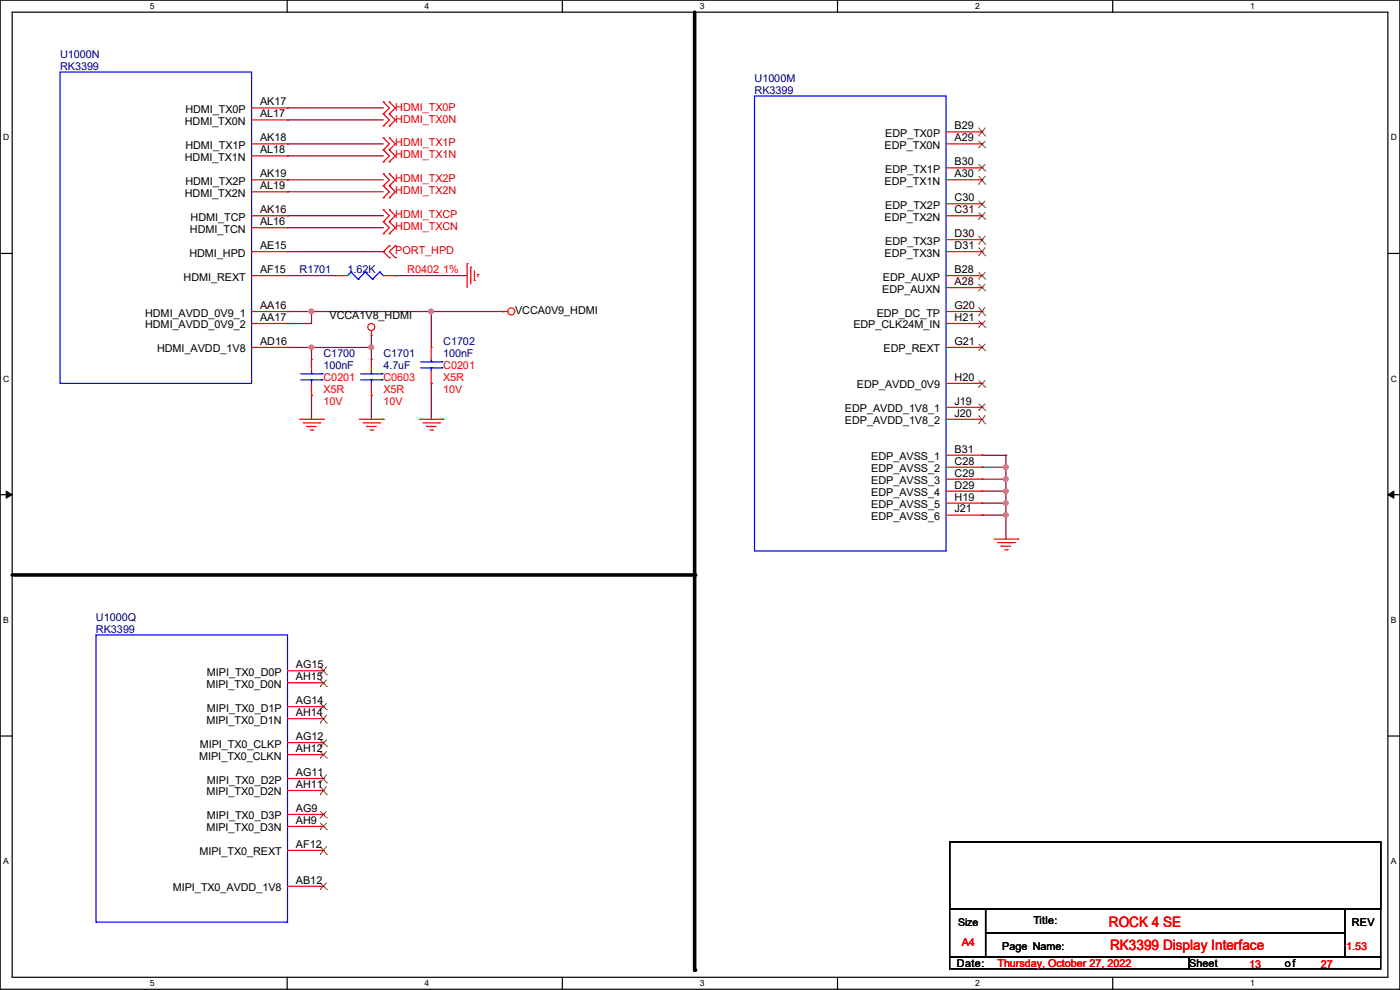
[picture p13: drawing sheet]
<svg xmlns="http://www.w3.org/2000/svg" width="297mm" height="210mm" viewBox="0 0 297 210" stroke-linecap="round" stroke-linejoin="round" font-family="sans-serif">
<defs><g id="words">
<g font-size="3" fill="#f00">
<text x="235.3" y="196.6">ROCK 4 SE</text>
<text x="235.5" y="201.4">RK3399 Display Interface</text>
</g>
<g font-size="2.3" fill="#000080">
<text x="12.7" y="12.3">U1000N</text>
<text x="12.7" y="14.8">RK3399</text>
<text x="160.1" y="17.4">U1000M</text>
<text x="160.1" y="19.9">RK3399</text>
<text x="63.5" y="58">R1701</text>
<text x="73.7" y="58">1.62K</text>
<text x="68.6" y="75.8">C1700</text>
<text x="81.3" y="75.8">C1701</text>
<text x="94" y="73.2">C1702</text>
<text x="94" y="75.8">100nF</text>
<text x="68.6" y="78.3">100nF</text>
<text x="81.3" y="78.3">4.7uF</text>
<text x="20.4" y="131.7">U1000Q</text>
<text x="20.4" y="134.2">RK3399</text>
</g>
<g font-size="2.3">
<text x="39.3" y="24">HDMI_TX0P</text>
<text x="55.2" y="22.4">AK17</text>
<text x="39.2" y="26.5">HDMI_TX0N</text>
<text x="55.2" y="30">AK18</text>
<text x="55.2" y="24.9">AL17</text>
<text x="187.8" y="29">EDP_TX0P</text>
<text x="202.5" y="27.4">B29</text>
<text x="202.5" y="30">A29</text>
<text x="39.2" y="34.1">HDMI_TX1N</text>
<text x="39.3" y="31.6">HDMI_TX1P</text>
<text x="55.2" y="32.5">AL18</text>
<text x="187.7" y="31.6">EDP_TX0N</text>
<text x="202.5" y="35.1">B30</text>
<text x="39.2" y="41.7">HDMI_TX2N</text>
<text x="39.3" y="39.2">HDMI_TX2P</text>
<text x="55.2" y="37.6">AK19</text>
<text x="55.2" y="40.1">AL19</text>
<text x="187.7" y="39.2">EDP_TX1N</text>
<text x="187.8" y="36.7">EDP_TX1P</text>
<text x="202.5" y="37.6">A30</text>
<text x="40.4" y="46.8">HDMI_TCP</text>
<text x="55.2" y="47.8">AL16</text>
<text x="55.2" y="45.2">AK16</text>
<text x="187.7" y="46.8">EDP_TX2N</text>
<text x="187.8" y="44.3">EDP_TX2P</text>
<text x="202.5" y="45.2">C31</text>
<text x="202.5" y="42.7">C30</text>
<text x="40.3" y="49.4">HDMI_TCN</text>
<text x="55.2" y="52.8">AE15</text>
<text x="187.8" y="51.9">EDP_TX3P</text>
<text x="202.5" y="50.3">D30</text>
<text x="202.5" y="52.8">D31</text>
<text x="39" y="59.5">HDMI_REXT</text>
<text x="40.2" y="54.4">HDMI_HPD</text>
<text x="55.2" y="57.9">AF15</text>
<text x="187.3" y="59.5">EDP_AUXP</text>
<text x="187.7" y="54.4">EDP_TX3N</text>
<text x="202.5" y="57.9">B28</text>
<text x="55.2" y="65.5">AA16</text>
<text x="187.2" y="62.1">EDP_AUXN</text>
<text x="202.5" y="65.5">G20</text>
<text x="202.5" y="60.5">A28</text>
<text x="30.8" y="67.1">HDMI_AVDD_0V9_1</text>
<text x="30.8" y="69.7">HDMI_AVDD_0V9_2</text>
<text x="55.2" y="68.1">AA17</text>
<text x="69.9" y="67.6">VCCA1V8_HDMI</text>
<text x="109.3" y="66.6">VCCA0V9_HDMI</text>
<text x="181" y="69.7">EDP_CLK24M_IN</text>
<text x="186" y="67.1">EDP_DC_TP</text>
<text x="202.5" y="68.1">H21</text>
<text x="33.3" y="74.8">HDMI_AVDD_1V8</text>
<text x="55.2" y="73.2">AD16</text>
<text x="187.4" y="74.8">EDP_REXT</text>
<text x="202.5" y="73.2">G21</text>
<text x="181.8" y="82.4">EDP_AVDD_0V9</text>
<text x="202.5" y="80.8">H20</text>
<text x="179.2" y="87.5">EDP_AVDD_1V8_1</text>
<text x="202.5" y="85.9">J19</text>
<text x="202.5" y="88.4">J20</text>
<text x="179.2" y="90">EDP_AVDD_1V8_2</text>
<text x="184.8" y="97.6">EDP_AVSS_1</text>
<text x="184.8" y="100.2">EDP_AVSS_2</text>
<text x="202.5" y="96">B31</text>
<text x="202.5" y="98.6">C28</text>
<text x="202.5" y="101.1">C29</text>
<text x="184.8" y="102.7">EDP_AVSS_3</text>
<text x="184.8" y="105.2">EDP_AVSS_4</text>
<text x="184.8" y="107.8">EDP_AVSS_5</text>
<text x="202.5" y="103.6">D29</text>
<text x="202.5" y="106.2">H19</text>
<text x="184.8" y="110.3">EDP_AVSS_6</text>
<text x="202.5" y="108.7">J21</text>
<text x="43.9" y="143.3">MIPI_TX0_D0P</text>
<text x="62.8" y="141.7">AG15</text>
<text x="43.8" y="145.9">MIPI_TX0_D0N</text>
<text x="62.8" y="144.3">AH15</text>
<text x="62.8" y="149.4">AG14</text>
<text x="43.8" y="153.5">MIPI_TX0_D1N</text>
<text x="43.9" y="151">MIPI_TX0_D1P</text>
<text x="62.8" y="151.9">AH14</text>
<text x="42.3" y="161.1">MIPI_TX0_CLKN</text>
<text x="42.4" y="158.6">MIPI_TX0_CLKP</text>
<text x="62.8" y="157">AG12</text>
<text x="62.8" y="159.5">AH12</text>
<text x="43.9" y="166.2">MIPI_TX0_D2P</text>
<text x="62.8" y="164.6">AG11</text>
<text x="62.8" y="167.1">AH11</text>
<text x="43.8" y="168.7">MIPI_TX0_D2N</text>
<text x="43.9" y="173.8">MIPI_TX0_D3P</text>
<text x="62.8" y="172.2">AG9</text>
<text x="43.8" y="176.4">MIPI_TX0_D3N</text>
<text x="62.8" y="174.8">AH9</text>
<text x="62.8" y="179.8">AF12</text>
<text x="42.3" y="181.4">MIPI_TX0_REXT</text>
<text x="36.7" y="189.1">MIPI_TX0_AVDD_1V8</text>
<text x="62.8" y="187.5">AB12</text>
<text x="219.2" y="195.9">Title:</text>
<text x="286.8" y="196.4">REV</text>
<text x="212.6" y="201.5">Page Name:</text>
<text x="203" y="205.1">Date:</text>
<text x="252.3" y="205.1">Sheet</text>
<text x="272.6" y="205.1">of</text>
</g>
<g font-size="2.3" fill="#d50000">
<text x="83.9" y="23.5">HDMI_TX0P</text>
<text x="83.9" y="26">HDMI_TX0N</text>
<text x="83.9" y="31.1">HDMI_TX1P</text>
<text x="83.9" y="33.6">HDMI_TX1N</text>
<text x="83.9" y="38.7">HDMI_TX2P</text>
<text x="83.9" y="41.2">HDMI_TX2N</text>
<text x="83.9" y="46.3">HDMI_TXCP</text>
<text x="83.9" y="48.9">HDMI_TXCN</text>
<text x="83.9" y="53.9">PORT_HPD</text>
</g>
<g font-size="2.3" fill="#f00">
<text x="86.4" y="58">R0402</text>
<text x="94" y="58">1%</text>
<text x="68.6" y="80.9">C0201</text>
<text x="68.6" y="83.4">X5R</text>
<text x="81.3" y="80.9">C0603</text>
<text x="81.3" y="83.4">X5R</text>
<text x="94" y="78.3">C0201</text>
<text x="94" y="80.9">X5R</text>
<text x="94" y="83.4">10V</text>
<text x="68.6" y="85.9">10V</text>
<text x="81.3" y="85.9">10V</text>
<text x="204" y="200.7">A4</text>
<text x="285.6" y="201.5">1.53</text>
<text x="211.6" y="205.1">Thursday, October 27, 2022</text>
<text x="265" y="205.3">13</text>
<text x="280.2" y="205.3">27</text>
</g>
<text font-size="2.2" x="203.2" y="196.4">Size</text>
<g font-size="1.8">
<text x="31.8" y="1.9">5</text>
<text x="90.1" y="1.9">4</text>
<text x="148.5" y="1.9">3</text>
<text x="206.8" y="1.9">2</text>
<text x="265.2" y="1.9">1</text>
<text x=".7" y="29.8">D</text>
<text x="295.1" y="29.8">D</text>
<text x=".7" y="80.9">C</text>
<text x="295.1" y="80.9">C</text>
<text x=".7" y="132.1">B</text>
<text x="295.1" y="132.1">B</text>
<text x=".7" y="183.3">A</text>
<text x="295.1" y="183.3">A</text>
<text x="31.8" y="209.2">5</text>
<text x="90.1" y="209.2">4</text>
<text x="148.5" y="209.2">3</text>
<text x="206.8" y="209.2">2</text>
<text x="265.2" y="209.2">1</text>
</g>
</g></defs>
<path d="M0 0h297v209.8h-297zM2.6 2.6h291.8v204.7h-291.8z" fill="none" stroke="#000" stroke-width=".25"/>
<g fill="#fff">
<path d="M31.7 .3h1v2h-1z"/>
<path d="M31.7 207.6h1v2h-1z"/>
</g>
<path d="M60.9 0v2.6M60.9 207.3v2.5" fill="none" stroke="#000" stroke-width=".25"/>
<g fill="#fff">
<path d="M90.1 .3h1v2h-1z"/>
<path d="M90.1 207.6h1v2h-1z"/>
</g>
<path d="M119.3 0v2.6M119.3 207.3v2.5" fill="none" stroke="#000" stroke-width=".25"/>
<g fill="#fff">
<path d="M148.5 .3h.9v2h-.9z"/>
<path d="M148.5 207.6h.9v2h-.9z"/>
</g>
<path d="M177.7 0v2.6M177.7 207.3v2.5" fill="none" stroke="#000" stroke-width=".25"/>
<g fill="#fff">
<path d="M206.8 .3h1v2h-1z"/>
<path d="M206.8 207.6h1v2h-1z"/>
</g>
<path d="M236.1 0v2.6M236.1 207.3v2.5" fill="none" stroke="#000" stroke-width=".25"/>
<g fill="#fff">
<path d="M265.2 .3h1v2h-1z"/>
<path d="M265.2 207.6h1v2h-1z"/>
<path d="M.7 28.2h1.2v1.9h-1.2z"/>
<path d="M295.1 28.2h1.2v1.9h-1.2z"/>
<path d="M.7 79.3h1.2v2h-1.2z"/>
<path d="M295.1 79.3h1.2v2h-1.2z"/>
</g>
<path d="M0 53.8h2.6M294.4 53.8h2.6" fill="none" stroke="#000" stroke-width=".25"/>
<g fill="#fff">
<path d="M.7 130.5h1.2v2h-1.2z"/>
<path d="M295.1 130.5h1.1v2h-1.1z"/>
</g>
<path d="M0 104.9h2.6M294.4 104.9h2.6" fill="none" stroke="#000" stroke-width=".25"/>
<path d="M1.3 104.2l1.3 .7-1.3 .8zM294.4 104.9l1.3-.7v1.5z" fill="#000" stroke="#000" stroke-width=".21"/>
<g fill="#fff">
<path d="M.7 181.7h1.2v2h-1.2z"/>
<path d="M295.1 181.7h1.1v2h-1.1z"/>
</g>
<path d="M0 156.1h2.6M294.4 156.1h2.6M201.5 178.6h91.4v14.2h-91.4zM201.5 192.8h7.6v10.2h-7.6zM209.1 192.8h76.2v5.1h-76.2zM209.1 197.9h76.2v5.1h-76.2zM285.3 192.8h7.6v10.2h-7.6zM201.5 203h50.8v2.5h-50.8zM252.3 203h40.6v2.5h-40.6z" fill="none" stroke="#000" stroke-width=".25"/>
<path d="M147.4 2.6v203.2M2.6 122h144.8" fill="none" stroke="#000" stroke-width=".76"/>
<g fill="#000">
<circle cx="147.4" cy="122" r=".38"/>
<circle cx="147.4" cy="205.8" r=".38"/>
</g>
<g fill="none" stroke="#800040" stroke-width=".25">
<path d="M61 38.1h.1M61 22.9h.1M61 25.4h.1M61 30.5h.1M61 33.1h.1M61 38.1h20.3M61 22.9h20.3M61 25.4h20.3M61 30.5h20.3M61 33.1h20.3M61 58.5h.1M61 40.7h.1"/>
<path d="M61 45.8h.1M61 48.3h.1M61 53.4h20.3M61 58.5h10.2M61 40.7h20.3M61 45.8h20.3M61 48.3h20.3M81.3 53.4h.1M83.9 58.5h.1M83.9 58.5h15.2M61 73.7h.1M61 66.1h.1"/>
<path d="M61 68.6h.1M61 73.7h17.8M61 66.1h45.7M66.1 73.7h.1M66.1 66.1h.1M66.1 66.1v2.5h-5.1M66.1 73.7v2.5M78.8 73.7h.1M78.8 71.2h.1M78.8 71.2v5M91.5 66.1h.1M91.5 66.1v7.6"/>
<path d="M106.7 66.1h.1M66.1 83.9h.1M66.1 83.9v5M78.8 83.9h.1M78.8 83.9v5M91.5 81.3h.1M91.5 81.3v7.6M208.3 99.1h.1M208.3 96.6h.1M208.3 99.1h5.1M208.3 96.6h5.1M213.4 96.6h.1"/>
<path d="M213.4 99.1h.1M213.4 96.6v17.7M208.3 101.6h.1M208.3 104.2h.1M208.3 106.7h.1M208.3 109.3h.1M208.3 101.6h5.1M208.3 104.2h5.1M208.3 106.7h5.1M208.3 109.3h5.1M213.4 101.6h.1M213.4 104.2h.1"/>
<path d="M213.4 106.7h.1M213.4 109.3h.1"/>
</g>
<g fill="#f0f" stroke="#f0f" stroke-width=".25">
<circle cx="78.8" cy="73.7" r=".49"/>
<circle cx="66.1" cy="73.7" r=".49"/>
<circle cx="213.4" cy="101.6" r=".49"/>
<circle cx="213.4" cy="99.1" r=".49"/>
<circle cx="213.4" cy="104.2" r=".49"/>
<circle cx="213.4" cy="109.2" r=".49"/>
<circle cx="213.4" cy="106.7" r=".49"/>
<circle cx="91.5" cy="66.1" r=".49"/>
<circle cx="66.1" cy="66.1" r=".49"/>
</g>
<g fill="none" stroke="#f00" stroke-width=".25">
<path d="M53.4 38.1h7.6M53.4 30.5h7.6M53.4 33.1h7.6M53.4 22.9h7.6M53.4 25.4h7.6M61 38.1h.1M61 30.5h.1M61 33.1h.1M61 22.9h.1M61 25.4h.1M200.7 38.1h7.6M200.7 35.6h7.6"/>
<path d="M200.7 28h7.6M200.7 30.5h7.6M208.3 38.1h.1M208.3 35.6h.1M208.3 28h.1M208.3 30.5h.1M53.4 58.5h7.6M53.4 53.4h7.6M53.4 45.8h7.6M53.4 40.7h7.6M53.4 48.3h7.6M61 40.7h.1"/>
<path d="M61 48.3h.1M61 45.8h.1M61 58.5h.1M61 53.4h.1M71.2 58.5h.1M71.2 58.5h2.5M81.3 58.5h2.6M83.9 58.5h.1M99.1 55.9h.1M99.1 55.9v5.1M99.9 56.7h.1M99.9 56.7v3.5"/>
<path d="M100.6 59.5h.1M100.6 57.4v2.1M101.4 58.2h.1M101.4 58.2v.5M200.7 58.5h7.6M200.7 50.8h7.6M200.7 53.4h7.6M200.7 45.8h7.6M200.7 43.2h7.6M208.3 58.5h.1M208.3 50.8h.1M208.3 53.4h.1"/>
<path d="M208.3 45.8h.1M208.3 43.2h.1M53.4 66.1h7.6M53.4 68.6h7.6M53.4 73.7h7.6M61 66.1h.1M61 73.7h.1M61 68.6h.1M66.1 76.2h.1M66.1 76.2v2.6M78.8 71.2h.1M78.8 76.2h.1"/>
<path d="M78.8 70.1v1.1M78.8 76.2v2.6M91.5 73.7h.1M91.5 73.7v2.5M91.5 78.8v2.5M106.7 66.1h.1M106.7 66.1h1M200.7 66.1h7.6M200.7 61h7.6M200.7 68.6h7.6M200.7 73.7h7.6M208.3 66.1h.1"/>
<path d="M208.3 61h.1M208.3 68.6h.1M208.3 73.7h.1M63.5 88.9h5.1M64.3 89.7h3.6M65.1 90.5h.1M65.1 90.5h2M65.8 91.2h.5M66.1 83.9h.1M66.1 81.3v2.6M66.3 91.2h.1M67.9 89.7h.1"/>
<path d="M68.6 88.9h.1M76.2 88.9h5.1M77 89.7h3.6M77.8 90.5h.1M77.8 90.5h2M78.5 91.2h.5M78.8 83.9h.1M78.8 81.3v2.6M79 91.2h.1M80.6 89.7h.1M81.3 88.9h.1M88.9 88.9h5.1"/>
<path d="M89.7 89.7h3.6M90.5 90.5h.1M90.5 90.5h2M91.2 91.2h.5M91.5 81.3h.1M91.7 91.2h.1M93.3 89.7h.1M94 88.9h.1M200.7 88.9h7.6M200.7 86.4h7.6M200.7 81.3h7.6M200.7 96.6h7.6"/>
<path d="M200.7 99.1h7.6M208.3 86.4h.1M208.3 88.9h.1M208.3 81.3h.1M208.3 96.6h.1M208.3 99.1h.1M200.7 101.6h7.6M200.7 104.2h7.6M200.7 106.7h7.6M200.7 109.3h7.6M208.3 101.6h.1M208.3 104.2h.1"/>
<path d="M208.3 106.7h.1M208.3 109.3h.1M210.9 114.3h5M211.6 115.1h3.6M212.4 115.9h.1M212.4 115.9h2M213.1 116.6h.6M213.7 116.6h.1M215.2 115.1h.1M215.9 114.3h.1M61 142.3h7.6M61 144.8h7.6"/>
<path d="M61 149.9h7.6M61 152.4h7.6M61 157.5h7.6M68.6 142.3h.1M68.6 144.8h.1M68.6 149.9h.1M68.6 152.4h.1M68.6 157.5h.1M61 165.1h7.6M61 167.7h7.6M61 172.8h7.6M61 175.3h7.6"/>
<path d="M61 160.1h7.6M68.6 165.1h.1M68.6 167.7h.1M68.6 172.8h.1M68.6 175.3h.1M68.6 160.1h.1M61 180.4h7.6M61 188h7.6M68.6 180.4h.1M68.6 188h.1"/>
<circle cx="78.8" cy="69.4" r=".74"/>
<circle cx="108.5" cy="66.1" r=".74"/>
</g>
<g fill="none" stroke="#d50000" stroke-width=".25">
<path d="M81.3 26.7h.1M81.3 24.2h.1M81.3 21.6h.1M81.3 31.8h.1M81.3 29.3h.1M81.3 34.3h.1M81.3 39.4h.1M81.3 36.9h.1M81.3 24.2l1.3 1.2-1.3 1.3M81.3 21.6l1.3 1.3-1.3 1.3M81.3 29.3l1.3 1.2-1.3 1.3M81.3 31.8l1.3 1.3-1.3 1.2"/>
<path d="M81.3 36.9l1.3 1.2-1.3 1.3M81.3 39.4l1.3 1.3-1.3 1.3M82.6 26.7h.1M82.6 24.2h.1M82.6 21.6h.1M82.6 31.8h.1M82.6 29.3h.1M82.6 34.3h.1M82.6 39.4h.1M82.6 36.9h.1M82.6 24.2l1.3 1.2-1.3 1.3M82.6 21.6l1.3 1.3-1.3 1.3"/>
<path d="M82.6 29.3l1.3 1.2-1.3 1.3M82.6 31.8l1.3 1.3-1.3 1.2M82.6 36.9l1.3 1.2-1.3 1.3M82.6 39.4l1.3 1.3-1.3 1.3M81.3 42h.1M81.3 47h.1M81.3 44.5h.1M81.3 49.6h.1M81.3 44.5l1.3 1.3-1.3 1.2M81.3 47l1.3 1.3-1.3 1.3M82.6 42h.1M82.6 47h.1"/>
<path d="M82.6 44.5h.1M82.6 49.6h.1M82.6 52.1h.1M82.6 54.7h.1M82.6 44.5l1.3 1.3-1.3 1.2M82.6 47l1.3 1.3-1.3 1.3M82.6 52.1l-1.3 1.3 1.3 1.3M83.9 54.7h.1M83.9 52.1h.1M83.9 52.1l-1.3 1.3 1.3 1.3"/>
</g>
<g fill="none" stroke="#00f" stroke-width=".25">
<path d="M12.7 15.3h40.7v66h-40.7zM160.1 20.4h40.6v96.5h-40.6zM74.5 57.7h.1M74.5 57.7l-.8 .8M74.5 57.7l1.5 1.5M76 59.2h.1M77.5 57.7h.1M77.5 57.7l-1.5 1.5M77.5 57.7l1.5 1.5M79 59.2h.1M80.6 57.7h.1M80.6 57.7l-1.6 1.5"/>
<path d="M80.6 57.7l.7 .8M81.3 58.5h.1M63.8 79.3h4.6M66.1 79.3h.1M66.1 78.8v.5M68.4 79.3h.1M76.5 79.3h4.6M78.8 79.3h.1M78.8 78.8v.5M81.1 79.3h.1M89.2 78h4.6M89.2 76.8h4.6"/>
<path d="M91.5 76.8h.1M91.5 78h.1M91.5 76.2v.6M91.5 78v.8M93.8 78h.1M93.8 76.8h.1M63.8 80.6h4.6M66.1 80.6h.1M66.1 80.6v.7M68.4 80.6h.1M76.5 80.6h4.6M78.8 80.6h.1"/>
<path d="M78.8 80.6v.7M81.1 80.6h.1M20.4 134.7h40.6v60.9h-40.6z"/>
</g>
<g fill="none" stroke="#804000" stroke-width=".21">
<path d="M207.6 39.1h.1M207.6 36.3h.1M207.6 28.8h.1M207.6 31.3h.1M207.6 37.3l1.4 1.8M207.6 34.8l1.4 1.5M207.6 27.1l1.4 1.7M207.6 29.9l1.4 1.4M209 39.1h.1M209 36.3h.1M209 28.8h.1M209 31.3h.1"/>
<path d="M209 37.3l-1.4 1.8M209 34.8l-1.4 1.5M209 27.1l-1.4 1.7M209 29.9l-1.4 1.4M207.6 59.2h.1M207.6 51.8h.1M207.6 54.2h.1M207.6 46.5h.1M207.6 44h.1M207.6 57.8l1.4 1.4M207.6 50l1.4 1.8M207.6 52.5l1.4 1.7"/>
<path d="M207.6 45.1l1.4 1.4M207.6 42.6l1.4 1.4M209 59.2h.1M209 51.8h.1M209 54.2h.1M209 46.5h.1M209 44h.1M209 57.8l-1.4 1.4M209 50l-1.4 1.8M209 52.5l-1.4 1.7M209 45.1l-1.4 1.4M209 42.6l-1.4 1.4"/>
<path d="M207.6 66.9h.1M207.6 61.7h.1M207.6 69.4h.1M207.6 74.4h.1M207.6 65.2l1.4 1.7M207.6 60.2l1.4 1.5M207.6 68l1.4 1.4M207.6 72.9l1.4 1.5M209 66.9h.1M209 61.7h.1M209 69.4h.1M209 74.4h.1"/>
<path d="M209 65.2l-1.4 1.7M209 60.2l-1.4 1.5M209 68l-1.4 1.4M209 72.9l-1.4 1.5M207.6 87.1h.1M207.6 89.9h.1M207.6 82.1h.1M207.6 85.6l1.4 1.5M207.6 88.1l1.4 1.8M207.6 80.7l1.4 1.4M209 87.1h.1M209 89.9h.1"/>
<path d="M209 82.1h.1M209 85.6l-1.4 1.5M209 88.1l-1.4 1.8M209 80.7l-1.4 1.4M67.9 143.1h.1M67.9 145.6h.1M67.9 150.6h.1M67.9 153.4h.1M67.9 158.3h.1M67.9 141.4l1.4 1.7M67.9 144.2l1.4 1.4M67.9 149.1l1.4 1.5"/>
<path d="M67.9 151.6l1.4 1.8M67.9 156.9l1.4 1.4M67.9 159.4l1.4 1.4M69.3 143.1h.1M69.3 145.6h.1M69.3 150.6h.1M69.3 153.4h.1M69.3 158.3h.1M69.3 141.4l-1.4 1.7M69.3 144.2l-1.4 1.4M69.3 149.1l-1.4 1.5M69.3 151.6l-1.4 1.8"/>
<path d="M69.3 156.9l-1.4 1.4M69.3 159.4l-1.4 1.4M67.9 166.1h.1M67.9 168.5h.1M67.9 173.5h.1M67.9 176h.1M67.9 160.8h.1M67.9 164.3l1.4 1.8M67.9 166.8l1.4 1.7M67.9 172.1l1.4 1.4M67.9 174.5l1.4 1.5M67.9 179.5l1.4 1.7"/>
<path d="M69.3 166.1h.1M69.3 168.5h.1M69.3 173.5h.1M69.3 176h.1M69.3 160.8h.1M69.3 164.3l-1.4 1.8M69.3 166.8l-1.4 1.7M69.3 172.1l-1.4 1.4M69.3 174.5l-1.4 1.5M69.3 179.5l-1.4 1.7M67.9 181.2h.1M67.9 188.7h.1"/>
<path d="M67.9 187.2l1.4 1.5M69.3 181.2h.1M69.3 188.7h.1M69.3 187.2l-1.4 1.5"/>
</g>
<use href="#words"/>
</svg>
